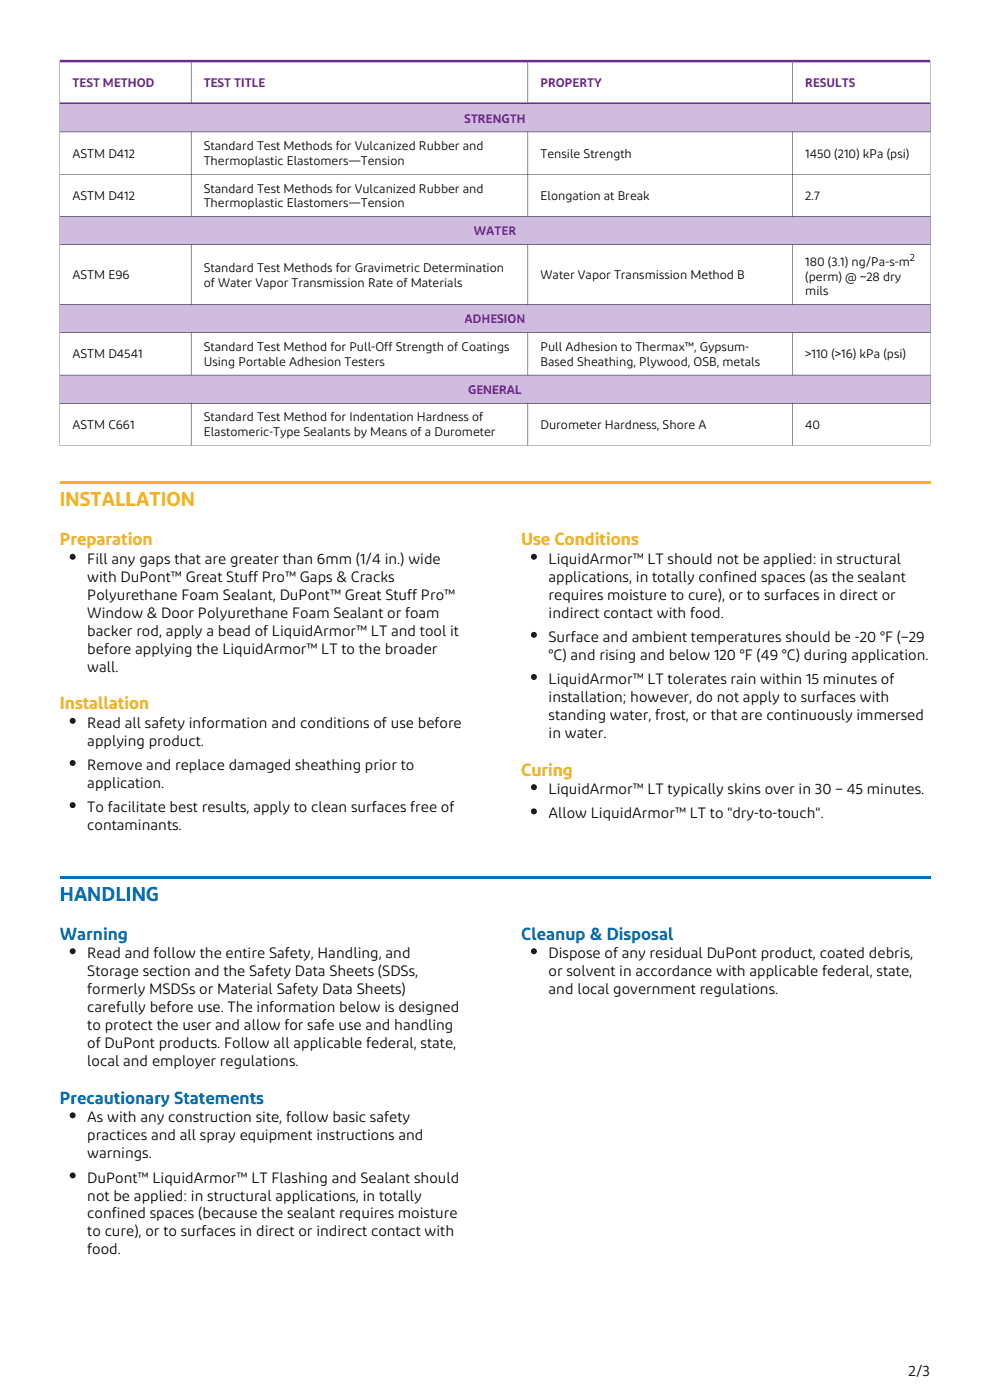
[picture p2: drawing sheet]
<svg xmlns="http://www.w3.org/2000/svg" width="210mm" height="297mm" viewBox="0 0 210 297" stroke-linecap="round" stroke-linejoin="round" font-family="sans-serif">
<defs><g id="words">
<text font-size="4.2" fill="#f7b217" x="12.7" y="107.4">INSTALLATION</text>
<text font-size="4.2" fill="#0072bc" x="12.7" y="191.1">HANDLING</text>
<g font-size="3.7" fill="#f7b217">
<text x="12.7" y="115.7">Preparation</text>
<text x="110.5" y="115.7">Use Conditions</text>
<text x="12.7" y="150.5">Installation</text>
<text x="110.5" y="164.5">Curing</text>
</g>
<g font-size="3.7" fill="#0072bc">
<text x="12.7" y="199.4">Warning</text>
<text x="110.5" y="199.4">Cleanup &amp; Disposal</text>
<text x="12.7" y="234.2">Precautionary Statements</text>
</g>
<g font-size="3.2">
<text x="18.5" y="119.6">Fill any gaps that are greater than 6mm (1/4 in.) wide</text>
<text x="116.4" y="119.6">LiquidArmor™ LT should not be applied: in structural</text>
<text x="18.5" y="123.4">with DuPont™ Great Stuff Pro™ Gaps &amp; Cracks</text>
<text x="116.4" y="123.4">applications, in totally confined spaces (as the sealant</text>
<text x="18.5" y="127.2">Polyurethane Foam Sealant, DuPont™ Great Stuff Pro™</text>
<text x="18.5" y="131">Window &amp; Door Polyurethane Foam Sealant or foam</text>
<text x="116.4" y="127.2">requires moisture to cure), or to surfaces in direct or</text>
<text x="116.4" y="131">indirect contact with food.</text>
<text x="18.5" y="134.9">backer rod, apply a bead of LiquidArmor™ LT and tool it</text>
<text x="116.4" y="136.2">Surface and ambient temperatures should be -20 °F (–29</text>
<text x="18.5" y="138.7">before applying the LiquidArmor™ LT to the broader</text>
<text x="18.5" y="142.5">wall.</text>
<text x="116.4" y="140">°C) and rising and below 120 °F (49 °C) during application.</text>
<text x="116.4" y="145.1">LiquidArmor™ LT tolerates rain within 15 minutes of</text>
<text x="116.4" y="148.9">installation; however, do not apply to surfaces with</text>
<text x="18.5" y="154.4">Read all safety information and conditions of use before</text>
<text x="116.4" y="152.7">standing water, frost, or that are continuously immersed</text>
<text x="18.5" y="158.2">applying product.</text>
<text x="116.4" y="156.6">in water.</text>
<text x="18.5" y="163.4">Remove and replace damaged sheathing prior to</text>
<text x="18.5" y="167.2">application.</text>
<text x="18.5" y="172.3">To facilitate best results, apply to clean surfaces free of</text>
<text x="116.4" y="168.5">LiquidArmor™ LT typically skins over in 30 – 45 minutes.</text>
<text x="116.4" y="173.6">Allow LiquidArmor™ LT to &quot;dry-to-touch&quot;.</text>
<text x="18.5" y="176.1">contaminants.</text>
<text x="18.5" y="203.3">Read and follow the entire Safety, Handling, and</text>
<text x="116.4" y="203.3">Dispose of any residual DuPont product, coated debris,</text>
<text x="18.5" y="207.1">Storage section and the Safety Data Sheets (SDSs,</text>
<text x="116.4" y="207.1">or solvent in accordance with applicable federal, state,</text>
<text x="18.5" y="210.9">formerly MSDSs or Material Safety Data Sheets)</text>
<text x="18.5" y="214.7">carefully before use. The information below is designed</text>
<text x="116.4" y="210.9">and local government regulations.</text>
<text x="18.5" y="218.5">to protect the user and allow for safe use and handling</text>
<text x="18.5" y="222.4">of DuPont products. Follow all applicable federal, state,</text>
<text x="18.5" y="226.2">local and employer regulations.</text>
<text x="18.5" y="238.1">As with any construction site, follow basic safety</text>
<text x="18.5" y="241.9">practices and all spray equipment instructions and</text>
<text x="18.5" y="245.7">warnings.</text>
<text x="18.5" y="250.9">DuPont™ LiquidArmor™ LT Flashing and Sealant should</text>
<text x="18.5" y="254.7">not be applied: in structural applications, in totally</text>
<text x="18.5" y="258.5">confined spaces (because the sealant requires moisture</text>
<text x="18.5" y="262.3">to cure), or to surfaces in direct or indirect contact with</text>
<text x="18.5" y="266.1">food.</text>
<text x="192.7" y="291.8">2/3</text>
</g>
<g font-size="2.6" fill="#6f2b8e">
<text x="15.4" y="18.5">TEST METHOD</text>
<text x="43.2" y="18.5">TEST TITLE</text>
<text x="114.7" y="18.5">PROPERTY</text>
<text x="170.8" y="18.5">RESULTS</text>
<text x="98.5" y="26">STRENGTH</text>
<text x="100.5" y="49.9">WATER</text>
<text x="98.6" y="68.6">ADHESION</text>
<text x="99.3" y="83.5">GENERAL</text>
</g>
<g font-size="2.6">
<text x="15.4" y="33.4">ASTM D412</text>
<text x="43.2" y="31.9">Standard Test Methods for Vulcanized Rubber and</text>
<text x="43.2" y="35">Thermoplastic Elastomers—Tension</text>
<text x="114.7" y="33.4">Tensile Strength</text>
<text x="170.8" y="33.4">1450 (210) kPa (psi)</text>
<text x="43.2" y="40.8">Standard Test Methods for Vulcanized Rubber and</text>
<text x="15.4" y="42.4">ASTM D412</text>
<text x="43.2" y="44">Thermoplastic Elastomers—Tension</text>
<text x="114.7" y="42.4">Elongation at Break</text>
<text x="170.8" y="42.4">2.7</text>
<text x="15.4" y="59.2">ASTM E96</text>
<text x="43.2" y="57.7">Standard Test Methods for Gravimetric Determination</text>
<text x="114.7" y="59.2">Water Vapor Transmission Method B</text>
<text x="170.8" y="56.4">180 (3.1) ng/Pa-s-m</text>
<text x="170.8" y="59.5">(perm) @ ~28 dry</text>
<text x="43.2" y="60.8">of Water Vapor Transmission Rate of Materials</text>
<text x="170.8" y="62.7">mils</text>
<text x="15.4" y="76">ASTM D4541</text>
<text x="43.2" y="74.5">Standard Test Method for Pull-Off Strength of Coatings</text>
<text x="43.2" y="77.6">Using Portable Adhesion Testers</text>
<text x="114.7" y="74.5">Pull Adhesion to Thermax™, Gypsum-</text>
<text x="114.7" y="77.6">Based Sheathing, Plywood, OSB, metals</text>
<text x="170.8" y="76">&gt;110 (&gt;16) kPa (psi)</text>
<text x="43.2" y="89.4">Standard Test Method for Indentation Hardness of</text>
<text x="15.4" y="91">ASTM C661</text>
<text x="43.2" y="92.5">Elastomeric-Type Sealants by Means of a Durometer</text>
<text x="114.7" y="91">Durometer Hardness, Shore A</text>
<text x="170.8" y="91">40</text>
</g>
<text font-size="2.2" x="193" y="55.4">2</text>
</g></defs>
<g fill="#000">
<circle cx="15.4" cy="201.8" r=".62"/>
<circle cx="113.3" cy="201.8" r=".62"/>
<circle cx="15.4" cy="236.6" r=".62"/>
<circle cx="15.4" cy="249.4" r=".62"/>
</g>
<path d="M12.7 185.9h184.6v.5h-184.6z" fill="#0072bc"/>
<g fill="#000">
<circle cx="15.4" cy="118.1" r=".62"/>
<circle cx="113.3" cy="118.1" r=".62"/>
<circle cx="113.3" cy="134.7" r=".62"/>
<circle cx="15.4" cy="152.9" r=".62"/>
<circle cx="113.3" cy="143.6" r=".62"/>
<circle cx="15.4" cy="161.9" r=".62"/>
<circle cx="15.4" cy="170.8" r=".62"/>
<circle cx="113.3" cy="172.1" r=".62"/>
<circle cx="113.3" cy="167" r=".62"/>
</g>
<path d="M12.7 102.2h184.6v.5h-184.6z" fill="#f7b217"/>
<g fill="#d0bcdf">
<path d="M12.7 21.9h184.6v6.1h-184.6z"/>
<path d="M12.7 45.9h184.6v6h-184.6z"/>
<path d="M12.7 64.6h184.6v6h-184.6z"/>
<path d="M12.7 79.6h184.6v5.9h-184.6z"/>
</g>
<g fill="none" stroke="#000" stroke-width=".21">
<path d="M12.7 12.7v81.8h184.6M40.5 12.7v9.4M112 12.7v9.4M168.1 12.7v9.4M197.3 12.7v81.8M12.7 28h184.6M12.7 37h184.6M40.5 28v18M112 28v18M168.1 28v18M12.7 45.9h184.6M12.7 51.9h184.6"/>
<path d="M40.5 51.9v12.8M112 51.9v12.8M168.1 51.9v12.8M12.7 64.6h184.6M12.7 70.6h184.6M12.7 79.6h184.6M40.5 70.6v9M112 70.6v9M168.1 70.6v9M12.7 85.5h184.6M40.5 85.5v9M112 85.5v9"/>
<path d="M168.1 85.5v9"/>
</g>
<path d="M12.7 21.9h184.6" fill="none" stroke="#6f2b8e" stroke-width=".26"/>
<g fill="#6f2b8e">
<path d="M12.7 12.7h27.9l-.1 .5h-27.8z"/>
<path d="M40.5 12.7h71.5v.5h-71.4z"/>
<path d="M112 12.7h56.2l-.1 .5h-56.1z"/>
<path d="M168.1 12.7h29.2v.5h-29.1z"/>
</g>
<use href="#words"/>
</svg>
